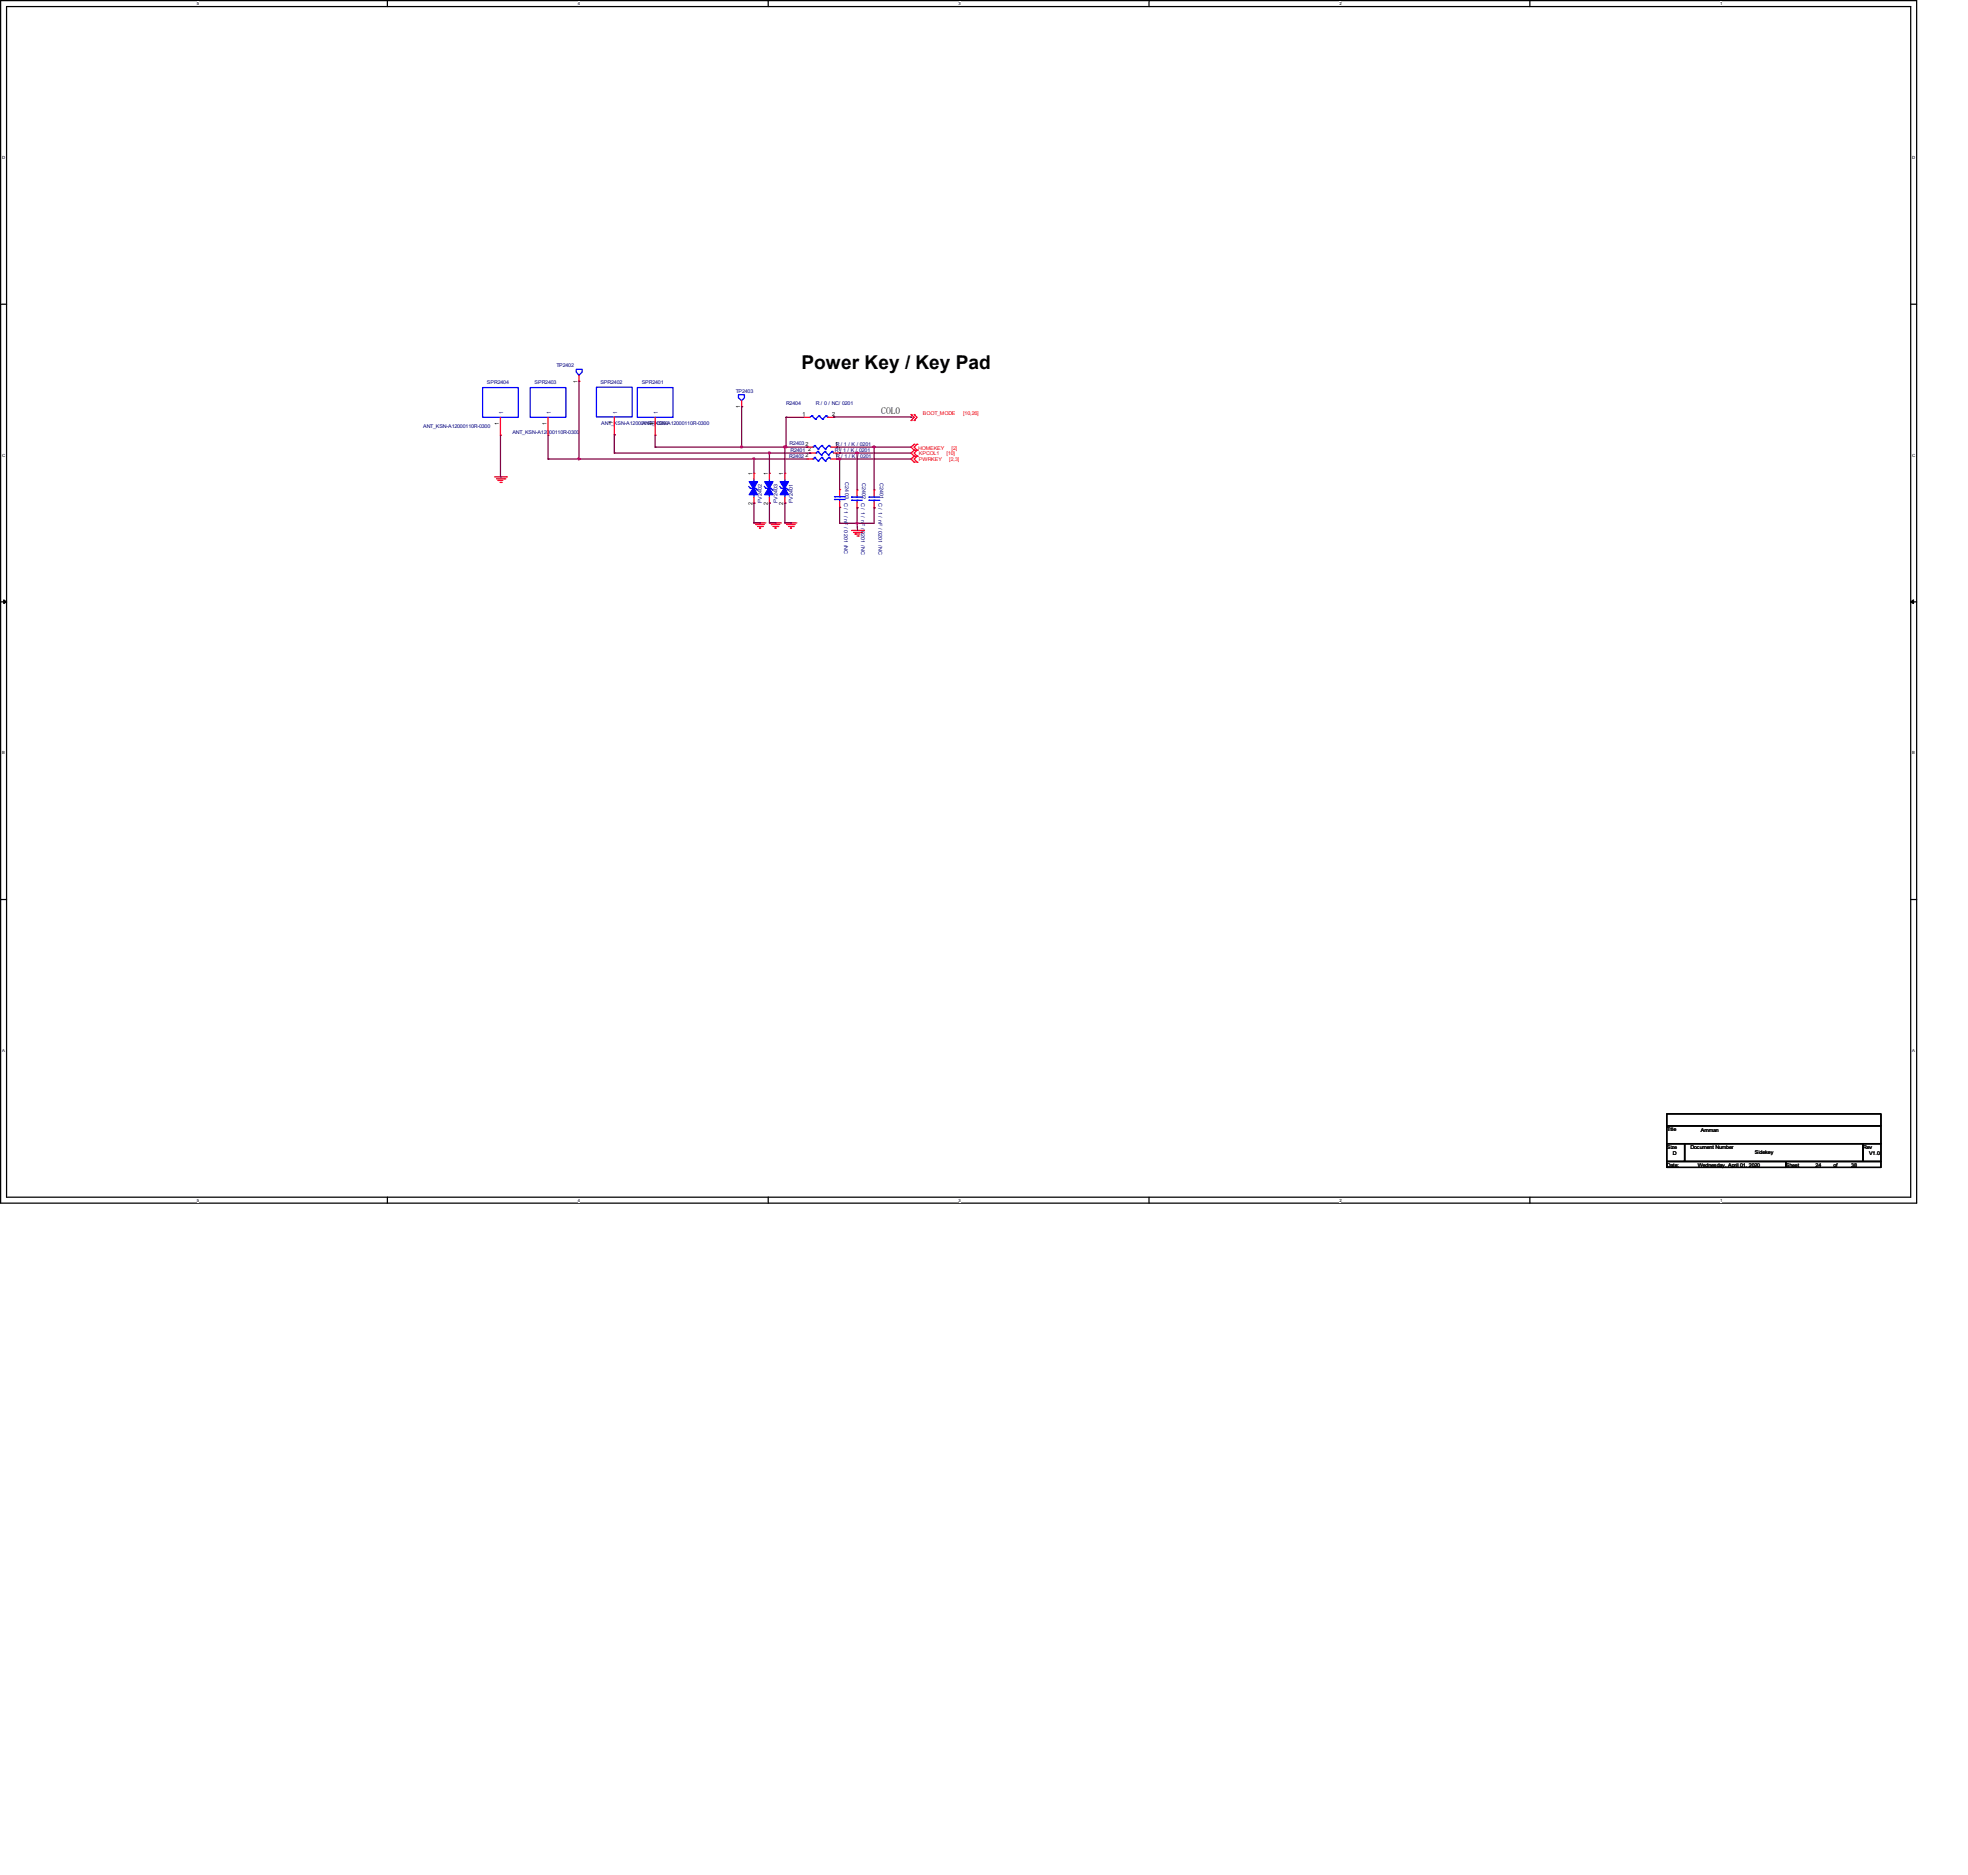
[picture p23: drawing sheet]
<svg xmlns="http://www.w3.org/2000/svg" width="210mm" height="200mm" viewBox="0 0 210 200" stroke-linecap="round" stroke-linejoin="round" font-family="sans-serif">
<defs><g id="words">
<text font-size="2" x="85.5" y="39.4">Power Key / Key Pad</text>
<text font-size="1" x="94" y="44.1">COL0</text>
<g font-size=".6" fill="#000080">
<text x="52" y="41">SPR2404</text>
<text x="57" y="41">SPR2403</text>
<text x="59.4" y="39.2">TP2402</text>
<text x="64.1" y="41">SPR2402</text>
<text x="68.5" y="41">SPR2401</text>
<text x="78.5" y="41.9">TP2403</text>
<text x="45.2" y="45.7">ANT_KSN-A12000110R-0300</text>
<text x="54.7" y="46.3">ANT_KSN-A12000110R-0300</text>
<text x="64.2" y="45.3">ANT_KSN-A12000110R-0300</text>
<text x="68.5" y="45.3">ANT_KSN-A12000110R-0300</text>
<text x="83.9" y="43.2">R2404</text>
<text x="84.3" y="47.5">R2403</text>
<text x="87.1" y="43.2">R / 0 / NC/ 0201</text>
<text x="89.2" y="47.6">R / 1 / K / 0201</text>
<text x="81.3" y="53.6" transform="rotate(-90 81.3 53.6)">FV2402</text>
<text x="83" y="53.6" transform="rotate(-90 83 53.6)">FV2403</text>
<text x="84.2" y="48.9">R2402</text>
<text x="84.4" y="48.2">R2401</text>
<text x="84.6" y="53.6" transform="rotate(-90 84.6 53.6)">FV2401</text>
<text x="89.1" y="48.2">R / 1 / K / 0201</text>
<text x="90.1" y="53.6" transform="rotate(90 90.1 53.6)">C / 1 / nF / 0201 /NC</text>
<text x="90.2" y="51.4" transform="rotate(90 90.2 51.4)">C2403</text>
<text x="91.9" y="53.6" transform="rotate(90 91.9 53.6)">C / 1 / nF / 0201 /NC</text>
<text x="92" y="51.5" transform="rotate(90 92 51.5)">C2402</text>
<text x="93.8" y="53.6" transform="rotate(90 93.8 53.6)">C / 1 / nF / 0201 /NC</text>
<text x="93.9" y="51.5" transform="rotate(90 93.9 51.5)">C2401</text>
</g>
<g font-size=".6">
<text x="61.6" y="40.8" transform="rotate(-90 61.6 40.8)">1</text>
<text x="53.2" y="45.3" transform="rotate(-90 53.2 45.3)">1</text>
<text x="58.3" y="45.3" transform="rotate(-90 58.3 45.3)">1</text>
<text x="65.4" y="45.3" transform="rotate(-90 65.4 45.3)">1</text>
<text x="69.7" y="45.3" transform="rotate(-90 69.7 45.3)">1</text>
<text x="79" y="43.5" transform="rotate(-90 79 43.5)">1</text>
<text x="85.6" y="44.3">1</text>
<text x="86" y="47.5">2</text>
<text x="88.8" y="44.3">2</text>
<text x="89.1" y="47.5">1</text>
<text x="80.3" y="53.8" transform="rotate(-90 80.3 53.8)">2</text>
<text x="80.3" y="50.6" transform="rotate(-90 80.3 50.6)">1</text>
<text x="81.9" y="53.8" transform="rotate(-90 81.9 53.8)">2</text>
<text x="81.9" y="50.6" transform="rotate(-90 81.9 50.6)">1</text>
<text x="83.6" y="53.8" transform="rotate(-90 83.6 53.8)">2</text>
<text x="83.6" y="50.6" transform="rotate(-90 83.6 50.6)">1</text>
<text x="86" y="48.8">2</text>
<text x="86.3" y="48.2">2</text>
<text x="89.1" y="48.8">1R / 1 / K / 0201</text>
<text x="89.4" y="48.2">1</text>
<text x="177.9" y="120.6">Title</text>
<text x="177.9" y="122.5">Size</text>
<text x="177.9" y="124.4">Date:</text>
<text x="178.5" y="123.2">D</text>
<text x="180.4" y="122.5">Document Number</text>
<text x="181.2" y="124.4">Wednesday, April 01, 2020</text>
<text x="181.5" y="120.8">Amman</text>
<text x="187.3" y="123.1">Sidekey</text>
<text x="190.6" y="124.4">Sheet</text>
<text x="193.7" y="124.4">24</text>
<text x="195.7" y="124.4">of</text>
<text x="197.6" y="124.4">38</text>
<text x="198.8" y="122.5">Rev</text>
<text x="199.5" y="123.2">V1.0</text>
</g>
<g font-size=".6" fill="#004080">
<text x="53.7" y="44.2" transform="rotate(-90 53.7 44.2)">1</text>
<text x="58.8" y="44.2" transform="rotate(-90 58.8 44.2)">1</text>
<text x="65.9" y="44.1" transform="rotate(-90 65.9 44.1)">1</text>
<text x="70.2" y="44.2" transform="rotate(-90 70.2 44.2)">1</text>
</g>
<g font-size=".6" fill="#f00">
<text x="98" y="47.9">HOMEKEY</text>
<text x="98.5" y="44.3">BOOT_MODE</text>
<text x="101.5" y="47.9">[2]</text>
<text x="102.8" y="44.3">[10,26]</text>
<text x="98.1" y="49.1">PWRKEY</text>
<text x="98.1" y="48.5">KPCOL1</text>
<text x="101" y="48.5">[10]</text>
<text x="101.3" y="49.1">[2,3]</text>
</g>
<g font-size=".5">
<text x="21" y=".5">5</text>
<text x="61.7" y=".5">4</text>
<text x="102.3" y=".5">3</text>
<text x="142.9" y=".5">2</text>
<text x="183.6" y=".5">1</text>
<text x=".2" y="17">D</text>
<text x="204.1" y="17">D</text>
<text x=".2" y="48.7">C</text>
<text x="204.1" y="48.7">C</text>
<text x=".2" y="80.5">B</text>
<text x="204.1" y="80.5">B</text>
<text x=".2" y="112.2">A</text>
<text x="204.1" y="112.2">A</text>
<text x="21" y="128.2">5</text>
<text x="61.7" y="128.2">4</text>
<text x="102.3" y="128.2">3</text>
<text x="142.9" y="128.2">2</text>
<text x="183.6" y="128.2">1</text>
</g>
</g></defs>
<path d="M.1 .1h204.4v128.2h-204.4zM.7 .7h203.2v127h-203.2z" fill="none" stroke="#000" stroke-width=".13"/>
<g fill="#fff">
<path d="M21 .2h.2v.5h-.2z"/>
<path d="M21 127.8h.2v.5h-.2z"/>
</g>
<path d="M41.3 .1v.6M41.3 127.7v.6" fill="none" stroke="#000" stroke-width=".13"/>
<g fill="#fff">
<path d="M61.7 .2h.2v.5h-.2z"/>
<path d="M61.7 127.8h.2v.5h-.2z"/>
</g>
<path d="M82 .1v.6M82 127.7v.6" fill="none" stroke="#000" stroke-width=".13"/>
<g fill="#fff">
<path d="M102.3 .2h.2v.5h-.2z"/>
<path d="M102.3 127.8h.2v.5h-.2z"/>
</g>
<path d="M122.6 .1v.6M122.6 127.7v.6" fill="none" stroke="#000" stroke-width=".13"/>
<g fill="#fff">
<path d="M142.9 .2h.3v.5h-.3z"/>
<path d="M142.9 127.8h.3v.5h-.3z"/>
</g>
<path d="M163.3 .1v.6M163.3 127.7v.6" fill="none" stroke="#000" stroke-width=".13"/>
<g fill="#fff">
<path d="M183.6 .2h.2v.5h-.2z"/>
<path d="M183.6 127.8h.2v.5h-.2z"/>
<path d="M.2 16.6h.3v.5h-.3z"/>
<path d="M204.1 16.6h.3v.5h-.3z"/>
<path d="M.2 48.3h.3v.5h-.3z"/>
<path d="M204.1 48.3h.3v.5h-.3z"/>
</g>
<path d="M.1 32.5h.6M203.9 32.5h.6" fill="none" stroke="#000" stroke-width=".13"/>
<g fill="#fff">
<path d="M.2 80.1h.3v.5h-.3z"/>
<path d="M204.1 80.1h.2v.5h-.2z"/>
</g>
<path d="M.1 64.2h.6M203.9 64.2h.6" fill="none" stroke="#000" stroke-width=".13"/>
<path d="M.4 64l.3 .2-.3 .2zM203.9 64.2l.3-.2v.4z" fill="#000" stroke="#000" stroke-width=".13"/>
<g fill="#fff">
<path d="M.2 111.8h.3v.5h-.3z"/>
<path d="M204.1 111.8h.3v.5h-.3z"/>
</g>
<path d="M.1 96h.6M203.9 96h.6M177.9 118.8h22.8v1.3h-22.8zM177.9 120.1h22.8v1.9h-22.8zM177.9 122h1.9v1.9h-1.9zM177.9 123.9h12.7v.6h-12.7zM179.8 122h19v1.9h-19zM190.6 123.9h10.1v.6h-10.1zM198.8 122h1.9v1.9h-1.9z" fill="none" stroke="#000" stroke-width=".13"/>
<g fill="none" stroke="#f00" stroke-width=".13">
<path d="M52.8 50.9h1.2M53 51.1h.9M53.2 51.2h.1M53.2 51.2h.5M53.4 51.5h.1M53.4 46.4h.1M53.4 44.5v1.9M53.5 51.5h.1M53.9 51.1h.1M54 50.9h.1M58.5 46.4h.1M58.5 44.5v1.9"/>
<path d="M61.8 40.7h.1M61.8 40v.7M65.6 46.4h.1M65.6 44.5v1.9M69.9 46.4h.1M69.9 44.5v1.9M79.1 43.4h.1M79.1 42.7v.7M80.5 55.8h.1M80.5 50.5h.1M80.5 53.7h.1M80.5 55.8h1.2"/>
<path d="M80.5 50.5v.6M80.5 53v.7M80.7 55.9h.1M80.7 55.9h.9M80.8 56.2h.5M81 56.3h.1M81 56.3h.2M81.3 56.2h.1M82.1 55.8h.1M82.1 50.5h.1M82.1 53.7h.1M82.1 55.8h1.3"/>
<path d="M82.1 50.5v.6M82.1 53v.7M82.3 55.9h.1M82.3 55.9h.9M82.5 56.2h.5M82.7 56.3h.1M83 56.2h.1M83.8 55.8h.1M83.8 55.8h1.2M83.8 50.5h.1M83.8 53.7h.1M83.8 50.5v.6"/>
<path d="M83.8 53v.7M84 55.9h.1M84 55.9h.9M84.1 56.2h.5M84.4 56.3h.1M84.6 56.2h.1M85.8 44.5h.1M85.8 44.5h.6M86.1 49h.1M86.1 49h.7M86.1 47.7h.1M86.1 47.7h.7"/>
<path d="M86.4 48.3h.1M86.4 48.3h.7M88.3 44.5h.7M88.7 49h.6M88.7 47.7h.6M89 44.5h.1M89 48.3h.6M89.3 49h.1M89.3 47.7h.1M89.6 48.3h.1M89.6 54.1h.1M89.6 52.2h.1"/>
<path d="M89.6 52.2v.7M89.6 53.5v.6M90.9 56.6h1.2M91.1 56.8h.9M91.3 57h.1M91.3 57h.5M91.5 57.2h.1M91.5 54.2h.1M91.5 52.3h.1M91.5 52.3v.6M91.5 53.5v.7M91.6 57.2h.1"/>
<path d="M92 56.8h.1M92.1 56.6h.1M93.3 54.2h.1M93.3 52.3h.1M93.3 52.3v.6M93.3 53.5v.7M97.2 44.9h.1M97.2 44.2h.1M97.2 44.2l.4 .3-.4 .4M97.6 49.3h.1M97.6 48.7h.1M97.6 48h.1"/>
<path d="M97.6 47.4h.1M97.6 44.9h.1M97.6 44.2h.1M97.6 48.7l-.4 .3 .4 .3M97.6 47.4l-.4 .3 .4 .3M97.6 48l-.4 .3 .4 .4M97.6 44.2l.3 .3-.3 .4M97.9 48.7h.1M97.9 49.3h.1M97.9 47.4h.1M97.9 48h.1M97.9 48.7l-.3 .3 .3 .3"/>
<path d="M97.9 47.4l-.3 .3 .3 .3M97.9 48l-.3 .3 .3 .4"/>
</g>
<g fill="#00f" stroke="#00f" stroke-width=".13">
<path d="M79.9 51.4h.9l-.4 .7z"/>
<path d="M80.4 52l.4 .8h-.9z"/>
<path d="M81.6 51.4h.9l-.4 .7z"/>
<path d="M82.1 52l.4 .8h-.9z"/>
<path d="M83.3 51.4h.8l-.4 .7z"/>
<path d="M83.7 52l.4 .8h-.8z"/>
</g>
<g fill="none" stroke="#00f" stroke-width=".13">
<path d="M61.5 39.4h.6v.3l-.3 .3-.3-.3zM51.5 41.3h3.8v3.2h-3.8zM56.6 41.3h3.8v3.2h-3.8zM63.7 41.3h3.8v3.2h-3.8zM68 41.3h3.8v3.2h-3.8zM78.8 42.1h.6v.3l-.3 .3-.3-.3zM79.9 51.9l.2 .2M80.1 52.1h.1M80.1 52.1h.5M80.5 51.8h.1M80.5 52.4h.1M80.5 51.1v.7"/>
<path d="M80.5 52.4v.6M80.6 52.1h.1M80.6 52.1l.2 .2M80.8 52.3h.1M81.6 51.9l.1 .2M81.7 52.1h.1M81.7 52.1h.5M82.1 51.8h.1M82.1 52.4h.1M82.1 51.1v.7M82.1 52.4v.6M82.2 52.1h.1"/>
<path d="M82.2 52.1l.2 .2M82.4 52.3h.1M83.2 51.9l.2 .2M83.4 52.1h.1M83.4 52.1h.5M83.8 51.8h.1M83.8 52.4h.1M83.8 51.1v.7M83.8 52.4v.6M83.9 52.1h.1M83.9 52.1l.2 .2M84.1 52.3h.1"/>
<path d="M86.6 44.3h.1M86.6 44.3l-.2 .2M86.6 44.3l.4 .4M86.8 49h.1M86.8 47.7h.1M86.9 48.8h.1M86.9 48.8l.4 .4M86.9 48.8l-.1 .2M86.9 47.5h.1M86.9 47.5l.4 .4M86.9 47.5l-.1 .2M87 44.7h.1"/>
<path d="M87.1 48.3h.1M87.3 48.2h.1M87.3 48.2l.4 .3M87.3 48.2l-.2 .1M87.3 49.2h.1M87.3 47.9h.1M87.4 44.3h.1M87.4 44.3l-.4 .4M87.4 44.3l.4 .4M87.7 48.5h.1M87.7 48.8h.1M87.7 48.8l.4 .4"/>
<path d="M87.7 48.8l-.4 .4M87.7 47.5h.1M87.7 47.5l.4 .4M87.7 47.5l-.4 .4M87.8 44.7h.1M88 48.2h.1M88 48.2l.4 .3M88 48.2l-.3 .3M88.1 49.2h.1M88.1 47.9h.1M88.2 44.3h.1M88.2 44.3l-.4 .4"/>
<path d="M88.2 44.3l.1 .2M88.3 44.5h.1M88.4 48.5h.1M88.5 48.8h.1M88.5 48.8l.2 .2M88.5 48.8l-.4 .4M88.5 47.5h.1M88.5 47.5l.2 .2M88.5 47.5l-.4 .4M88.8 48.2h.1M88.8 48.2l.2 .1M88.8 48.2l-.4 .3"/>
<path d="M89.1 53.3h.1M89.1 53h.1M89.1 53.3h1.1M89.1 53h1.1M89.6 53h.1M89.6 53.3h.1M89.6 52.9v.1M89.6 53.3v.2M90.9 53.4h.1M90.9 53h.1M90.9 53.4h1.1M90.9 53h1.1"/>
<path d="M91.5 53h.1M91.5 53.4h.1M91.5 52.9v.1M91.5 53.4v.1M92.7 53.4h.1M92.7 53h.1M92.7 53.4h1.2M92.7 53h1.2M93.3 53h.1M93.3 53.4h.1M93.3 52.9v.1M93.3 53.4v.1"/>
</g>
<g fill="none" stroke="#800040" stroke-width=".13">
<path d="M53.4 50.9h.1M53.4 46.4v4.5M58.5 49h.1M58.5 49h27.6M58.5 46.4v2.6M61.8 40.7v8.3M61.8 49h.1M65.6 46.4h.1M65.6 48.3h.1M65.6 48.3h20.8M65.6 46.4v1.9M69.9 47.7h.1"/>
<path d="M69.9 47.7h16.2M69.9 46.4v1.3M79.1 47.7h.1M79.1 43.4h.1M79.1 43.4v4.3M80.5 53.7h.1M80.5 49h.1M80.5 49v1.5M80.5 53.7v2.1h.6M81.1 55.8h.1M82.1 53.7h.1M82.1 48.3h.1"/>
<path d="M82.1 48.3v2.2M82.1 53.7v2.1h.6M82.7 55.8h.1M83.8 53.7h.1M83.8 47.7h.1M83.8 47.7v2.8M83.8 53.7v2.1h.6M83.9 47.7h.1M83.9 44.5h.1M83.9 44.5h1.9M83.9 44.5v3.2M84.4 55.8h.1"/>
<path d="M86.1 47.7h.1M86.4 48.3h.1M89 44.5h.1M89 44.5h8.2M89.3 49h.1M89.3 47.7h.1M89.3 49h7.9M89.3 47.7h7.9M89.6 49h.1M89.6 55.8h.1M89.6 54.1h.1M89.6 48.3h.1"/>
<path d="M89.6 49v3.2M89.6 54.1v1.7M89.6 48.3h7.6M91.5 48.3h.1M91.5 55.8h.1M91.5 54.2h.1M91.5 48.3v4M91.5 54.2v1.6M91.5 55.8v.8M93.3 47.7h.1M93.3 54.2h.1M93.3 47.7v4.6"/>
<path d="M93.3 54.2v1.6h-3.7M97.2 44.5h.1"/>
</g>
<g fill="#f0f" stroke="#f0f" stroke-width=".13">
<circle cx="91.4" cy="48.3" r=".11"/>
<circle cx="93.3" cy="47.7" r=".11"/>
<circle cx="79.1" cy="47.7" r=".11"/>
<circle cx="91.4" cy="55.8" r=".11"/>
<circle cx="83.7" cy="47.7" r=".11"/>
<circle cx="89.6" cy="48.9" r=".11"/>
<circle cx="82.1" cy="48.3" r=".11"/>
<circle cx="83.9" cy="47.7" r=".11"/>
<circle cx="61.8" cy="48.9" r=".11"/>
<circle cx="80.4" cy="48.9" r=".11"/>
</g>
<use href="#words"/>
</svg>
